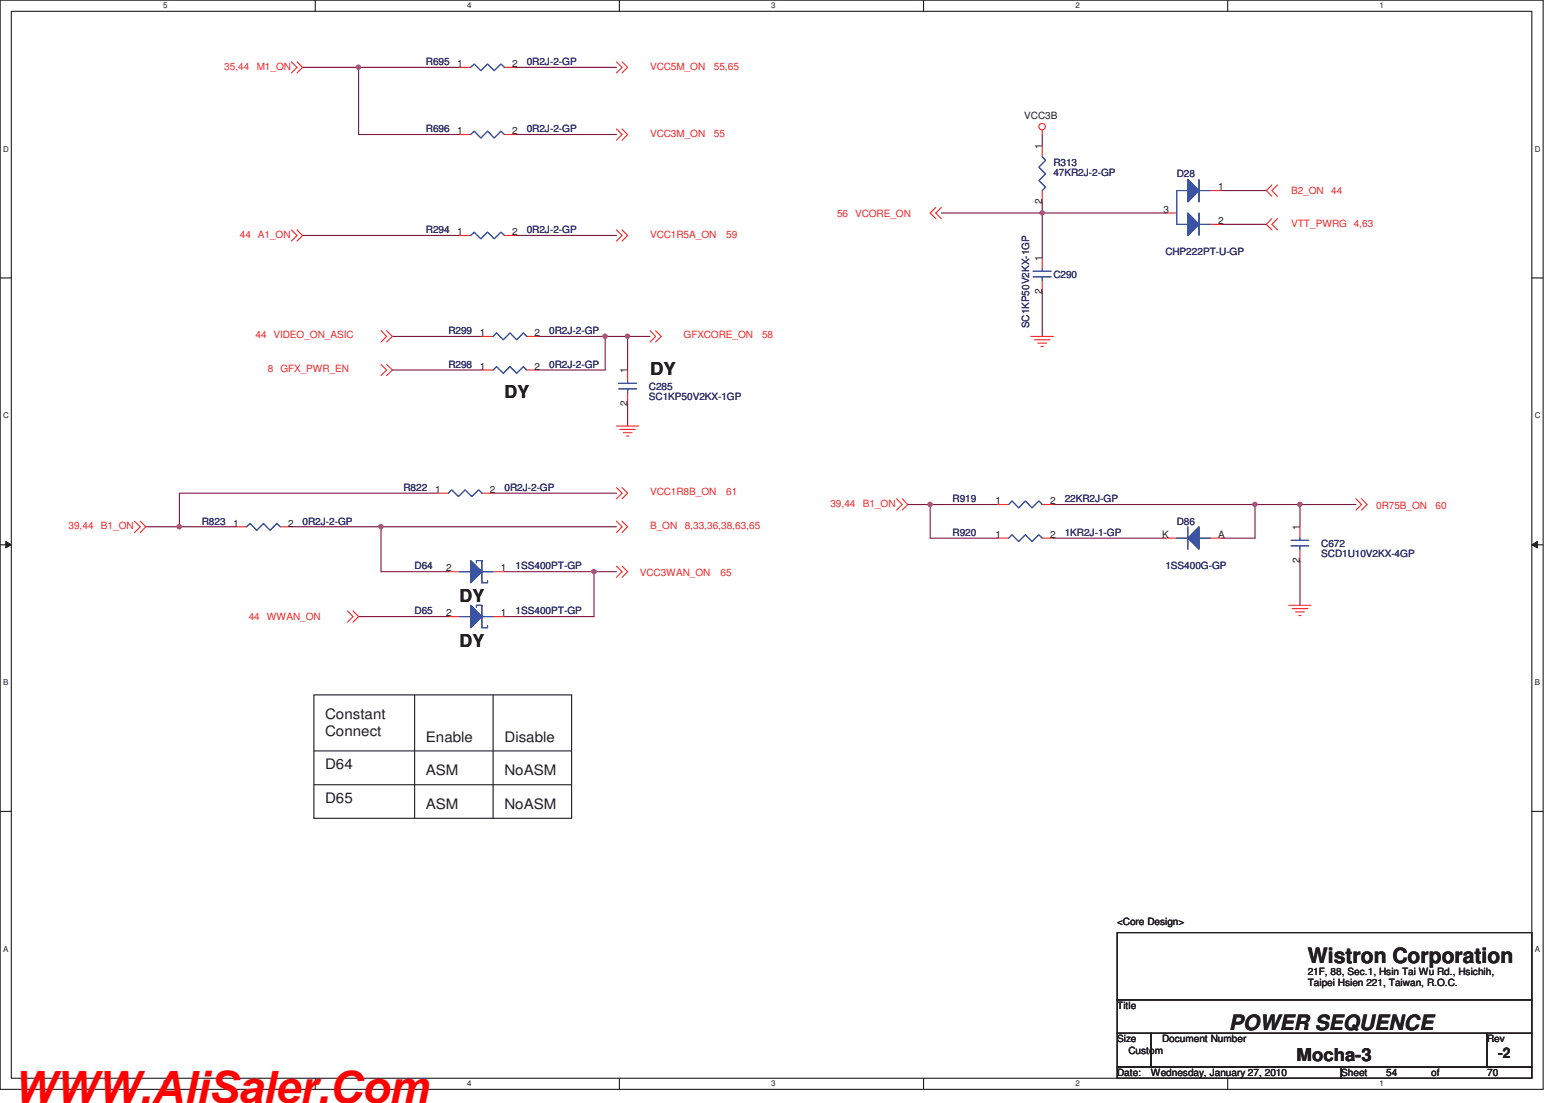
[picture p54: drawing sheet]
<svg xmlns="http://www.w3.org/2000/svg" width="297mm" height="210mm" viewBox="0 0 297 210" stroke-linecap="round" stroke-linejoin="round" font-family="sans-serif">
<defs><g id="words">
<text font-size="8.5" fill="#f00" x="2.5" y="209.9">WWW.AliSaler.Com</text>
<g font-size="4" fill="#231f20">
<text x="249" y="183.4">Wistron Corporation</text>
<text x="234.1" y="196.2">POWER SEQUENCE</text>
</g>
<g font-size="3.4" fill="#231f20">
<text x="123.8" y="71.5">DY</text>
<text x="96.1" y="75.7">DY</text>
<text x="87.5" y="114.6">DY</text>
<text x="87.5" y="123.1">DY</text>
<text x="246.9" y="202.1">Mocha-3</text>
</g>
<g font-size="2.8" fill="#231f20">
<text x="61.9" y="136.9">Constant</text>
<text x="61.9" y="140.1">Connect</text>
<text x="81.1" y="141.2">Enable</text>
<text x="96" y="141.2">Disable</text>
<text x="61.9" y="146.5">D64</text>
<text x="81.1" y="147.6">ASM</text>
<text x="96" y="147.6">NoASM</text>
<text x="61.9" y="152.8">D65</text>
<text x="81.1" y="153.9">ASM</text>
<text x="96" y="153.9">NoASM</text>
<text x="285.3" y="201.5">-2</text>
</g>
<g font-size="1.9" fill="#ec2426">
<text x="42.7" y="13.2">35,44</text>
<text x="48.9" y="13.2">M1_ON</text>
<text x="123.8" y="13.2">VCC5M_ON</text>
<text x="135.9" y="13.2">55,65</text>
<text x="123.8" y="26">VCC3M_ON</text>
<text x="135.9" y="26">55</text>
<text x="159.4" y="41.4">56 VCORE_ON</text>
<text x="245.8" y="36.9">B2_ON</text>
<text x="253.5" y="36.9">44</text>
<text x="45.7" y="45.3">44 A1_ON</text>
<text x="123.8" y="45.3">VCC1R5A_ON</text>
<text x="138.3" y="45.3">59</text>
<text x="245.8" y="43.3">VTT_PWRG 4,63</text>
<text x="48.7" y="64.4">44 VIDEO_ON_ASIC</text>
<text x="130.2" y="64.4">GFXCORE_ON</text>
<text x="145.1" y="64.4">58</text>
<text x="51" y="70.9">8 GFX_PWR_EN</text>
<text x="123.8" y="94.3">VCC1R8B_ON</text>
<text x="138.3" y="94.3">61</text>
<text x="13" y="100.7">39,44</text>
<text x="19.2" y="100.7">B1_ON</text>
<text x="123.8" y="100.7">B_ON</text>
<text x="130.4" y="100.7">8,33,36,38,63,65</text>
<text x="158.1" y="96.4">39,44</text>
<text x="164.3" y="96.4">B1_ON</text>
<text x="262" y="96.9">0R75B_ON</text>
<text x="273.3" y="96.9">60</text>
<text x="121.8" y="109.7">VCC3WAN_ON</text>
<text x="137.2" y="109.7">65</text>
<text x="47.4" y="118">44 WWAN_ON</text>
</g>
<g font-size="1.9" fill="#2d2d72">
<text x="81.1" y="12.4">R695</text>
<text x="100.3" y="12.4">0R2J-2-GP</text>
<text x="81.1" y="25.2">R696</text>
<text x="100.3" y="25.2">0R2J-2-GP</text>
<text x="200.6" y="31.6">R313</text>
<text x="200.6" y="33.5">47KR2J-2-GP</text>
<text x="224.1" y="33.7">D28</text>
<text x="81.1" y="44.4">R294</text>
<text x="100.3" y="44.4">0R2J-2-GP</text>
<text x="200.6" y="52.9">C290</text>
<text x="221.9" y="48.6">CHP222PT-U-GP</text>
<text x="85.4" y="63.6">R299</text>
<text x="104.6" y="63.6">0R2J-2-GP</text>
<text x="196" y="62.5" transform="rotate(-90 196 62.5)">SC1KP50V2KX-1GP</text>
<text x="85.4" y="70">R298</text>
<text x="104.6" y="70">0R2J-2-GP</text>
<text x="123.6" y="74.2">C285</text>
<text x="123.6" y="76.2">SC1KP50V2KX-1GP</text>
<text x="76.8" y="93.5">R822</text>
<text x="96.1" y="93.5">0R2J-2-GP</text>
<text x="181.4" y="95.6">R919</text>
<text x="202.7" y="95.6">22KR2J-GP</text>
<text x="38.4" y="99.9">R823</text>
<text x="57.6" y="99.9">0R2J-2-GP</text>
<text x="181.4" y="102">R920</text>
<text x="202.7" y="102">1KR2J-1-GP</text>
<text x="224.1" y="99.9">D86</text>
<text x="251.6" y="104.1">C672</text>
<text x="251.6" y="106">SCD1U10V2KX-4GP</text>
<text x="78.9" y="108.4">D64</text>
<text x="98.2" y="108.4">1SS400PT-GP</text>
<text x="221.9" y="108.4">1SS400G-GP</text>
<text x="78.9" y="116.9">D65</text>
<text x="98.2" y="116.9">1SS400PT-GP</text>
</g>
<g font-size="1.9" fill="#231f20">
<text x="87.1" y="12.8">1</text>
<text x="97.5" y="12.8">2</text>
<text x="195" y="22.6">VCC3B</text>
<text x="87.1" y="25.6">1</text>
<text x="97.5" y="25.6">2</text>
<text x="198.4" y="28.4" transform="rotate(-90 198.4 28.4)">1</text>
<text x="198.4" y="38.8" transform="rotate(-90 198.4 38.8)">2</text>
<text x="221.5" y="40.5">3</text>
<text x="231.9" y="36.2">1</text>
<text x="87.1" y="44.8">1</text>
<text x="97.5" y="44.8">2</text>
<text x="231.9" y="42.7">2</text>
<text x="198.4" y="49.7" transform="rotate(-90 198.4 49.7)">1</text>
<text x="198.4" y="55.9" transform="rotate(-90 198.4 55.9)">2</text>
<text x="91.4" y="64">1</text>
<text x="101.8" y="64">2</text>
<text x="91.4" y="70.4">1</text>
<text x="101.8" y="70.4">2</text>
<text x="119.5" y="71.1" transform="rotate(-90 119.5 71.1)">1</text>
<text x="119.5" y="77.3" transform="rotate(-90 119.5 77.3)">2</text>
<text x="82.8" y="93.8">1</text>
<text x="93.3" y="93.8">2</text>
<text x="44.4" y="100.2">1</text>
<text x="54.9" y="100.2">2</text>
<text x="189.5" y="96">1</text>
<text x="199.9" y="96">2</text>
<text x="247.5" y="101" transform="rotate(-90 247.5 101)">1</text>
<text x="189.5" y="102.4">1</text>
<text x="199.9" y="102.4">2</text>
<text x="221.3" y="102.4">K</text>
<text x="231.9" y="102.4">A</text>
<text x="247.5" y="107.1" transform="rotate(-90 247.5 107.1)">2</text>
<text x="85" y="108.8">2</text>
<text x="95.4" y="108.8">1</text>
<text x="85" y="117.3">2</text>
<text x="95.4" y="117.3">1</text>
<text x="212.7" y="176">&lt;Core Design&gt;</text>
<text x="249" y="185.6">21F, 88, Sec.1, Hsin Tai Wu Rd., Hsichih,</text>
<text x="249" y="187.8">Taipei Hsien 221, Taiwan, R.O.C.</text>
<text x="212.7" y="192">Title</text>
<text x="212.7" y="198.4">Size</text>
<text x="214.9" y="200.6">Custom</text>
<text x="221.3" y="198.4">Document Number</text>
<text x="283.2" y="198.4">Rev</text>
<text x="212.7" y="204.8">Date:</text>
<text x="219.2" y="204.8">Wednesday, January 27, 2010</text>
<text x="255.4" y="204.9">Sheet</text>
<text x="263.9" y="204.8">54</text>
<text x="272.5" y="204.8">of</text>
<text x="283.2" y="204.8">70</text>
</g>
<g font-size="1.5" fill="#231f20">
<text x="31.1" y="1.6">5</text>
<text x="88.9" y="1.6">4</text>
<text x="146.9" y="1.6">3</text>
<text x="204.8" y="1.6">2</text>
<text x="262.7" y="1.6">1</text>
<text x=".6" y="28.9">D</text>
<text x="292.2" y="28.9">D</text>
<text x=".6" y="79.6">C</text>
<text x="292.2" y="79.6">C</text>
<text x=".6" y="130.4">B</text>
<text x="292.2" y="130.4">B</text>
<text x=".6" y="181.2">A</text>
<text x="292.2" y="181.2">A</text>
<text x="31.1" y="206.8">5</text>
<text x="88.9" y="206.8">4</text>
<text x="146.9" y="206.8">3</text>
<text x="204.8" y="206.8">2</text>
<text x="262.7" y="206.8">1</text>
</g>
</g></defs>
<path d="M0 0h293.8v207.4h-293.8zM2.2 2.2h289.5v203.1h-289.5z" fill="none" stroke="#231f20" stroke-width=".21"/>
<g fill="#fff">
<path d="M31.1 .3h.8v1.6h-.8z"/>
<path d="M31.1 205.5h.8v1.7h-.8z"/>
</g>
<path d="M60 0v2.2M60 205.3v2.1" fill="none" stroke="#231f20" stroke-width=".21"/>
<g fill="#fff">
<path d="M88.9 .3h.8v1.6h-.8z"/>
<path d="M88.9 205.5h.8v1.7h-.8z"/>
</g>
<path d="M117.9 0v2.2M117.9 205.3v2.1" fill="none" stroke="#231f20" stroke-width=".21"/>
<g fill="#fff">
<path d="M146.9 .3h.8v1.6h-.8z"/>
<path d="M146.9 205.5h.8v1.7h-.8z"/>
</g>
<path d="M175.8 0v2.2M175.8 205.3v2.1" fill="none" stroke="#231f20" stroke-width=".21"/>
<g fill="#fff">
<path d="M204.8 .3h.8v1.6h-.8z"/>
<path d="M204.8 205.5h.8v1.7h-.8z"/>
</g>
<path d="M233.8 0v2.2M233.8 205.3v2.1" fill="none" stroke="#231f20" stroke-width=".21"/>
<g fill="#fff">
<path d="M262.7 .3h.8v1.6h-.8z"/>
<path d="M262.7 205.5h.8v1.7h-.8z"/>
<path d="M.6 27.5h1v1.7h-1z"/>
<path d="M292.2 27.5h1.1v1.7h-1.1z"/>
<path d="M.6 78.3h1v1.7h-1z"/>
<path d="M292.2 78.3h1.1v1.7h-1.1z"/>
</g>
<path d="M0 52.9h2.2M291.7 52.9h2.1" fill="none" stroke="#231f20" stroke-width=".21"/>
<g fill="#fff">
<path d="M.6 129.1h1v1.7h-1z"/>
<path d="M292.2 129.1h1v1.7h-1z"/>
</g>
<path d="M0 103.7h2.2M291.7 103.7h2.1" fill="none" stroke="#231f20" stroke-width=".21"/>
<path d="M1.1 103.1l1.1 .6-1.1 .6z" fill="#231f20"/>
<path d="M1.1 103.1l1.1 .6-1.1 .6z" fill="none" stroke="#231f20" stroke-width=".19"/>
<path d="M291.7 103.7l1-.6v1.2z" fill="#231f20"/>
<path d="M291.7 103.7l1-.6v1.2z" fill="none" stroke="#231f20" stroke-width=".19"/>
<g fill="#fff">
<path d="M.6 179.8h1v1.7h-1z"/>
<path d="M292.2 179.8h1v1.7h-1z"/>
</g>
<path d="M0 154.5h2.2M291.7 154.5h2.1" fill="none" stroke="#231f20" stroke-width=".21"/>
<path d="M198.5 40.6h23.4" fill="none" stroke="#7f1542" stroke-width=".21"/>
<circle cx="198.4" cy="40.5" r=".4" fill="#b8529f"/>
<circle cx="198.4" cy="40.5" r=".4" fill="none" stroke="#b8529f" stroke-width=".21"/>
<path d="M115.2 64h4.3v6.4" fill="none" stroke="#7f1542" stroke-width=".21"/>
<circle cx="115.2" cy="64" r=".4" fill="#b8529f"/>
<circle cx="115.2" cy="64" r=".4" fill="none" stroke="#b8529f" stroke-width=".21"/>
<path d="M119.5 64h4.3M96.1 108.8h17" fill="none" stroke="#7f1542" stroke-width=".21"/>
<circle cx="119.5" cy="64" r=".4" fill="#b8529f"/>
<circle cx="119.5" cy="64" r=".4" fill="none" stroke="#b8529f" stroke-width=".21"/>
<path d="M87.5 12.8h-19.2v12.8h19.2M98.2 12.8h19.2M98.2 25.6h19.2M57.6 44.8h29.9M98.2 44.8h19.2M72.6 100.3h44.8M113.1 108.8v8.6h-17" fill="none" stroke="#7f1542" stroke-width=".21"/>
<circle cx="72.5" cy="100.3" r=".4" fill="#b8529f"/>
<circle cx="72.5" cy="100.3" r=".4" fill="none" stroke="#b8529f" stroke-width=".21"/>
<path d="M74.7 64h17.1M119.5 76.8v4.3M34.2 100.3h10.6M68.3 117.4h17.1M113.1 108.8h4.3" fill="none" stroke="#7f1542" stroke-width=".21"/>
<circle cx="113.1" cy="108.8" r=".4" fill="#b8529f"/>
<circle cx="113.1" cy="108.8" r=".4" fill="none" stroke="#b8529f" stroke-width=".21"/>
<path d="M57.6 12.8h10.7M198.5 25.6v2.2M198.5 38.4v10.7M179.2 40.6h19.3M198.5 55.5v8.5M34.2 93.9h49M93.9 93.9h23.5M55.5 100.3h17.1v8.5h12.8" fill="none" stroke="#7f1542" stroke-width=".21"/>
<circle cx="68.3" cy="12.8" r=".4" fill="#b8529f"/>
<circle cx="68.3" cy="12.8" r=".4" fill="none" stroke="#b8529f" stroke-width=".21"/>
<path d="M232.6 36.3h8.5M74.7 70.4h17.1M102.4 64h12.8v6.4h-12.8M34.2 93.9v6.4" fill="none" stroke="#7f1542" stroke-width=".21"/>
<circle cx="34.1" cy="100.3" r=".4" fill="#b8529f"/>
<circle cx="34.1" cy="100.3" r=".4" fill="none" stroke="#b8529f" stroke-width=".21"/>
<path d="M177.1 96.1h12.8M27.8 100.3h6.4" fill="none" stroke="#7f1542" stroke-width=".21"/>
<circle cx="177.1" cy="96" r=".4" fill="#b8529f"/>
<circle cx="177.1" cy="96" r=".4" fill="none" stroke="#b8529f" stroke-width=".21"/>
<path d="M239 96.1h8.5" fill="none" stroke="#7f1542" stroke-width=".21"/>
<circle cx="238.9" cy="96" r=".4" fill="#b8529f"/>
<circle cx="238.9" cy="96" r=".4" fill="none" stroke="#b8529f" stroke-width=".21"/>
<path d="M177.1 96.1v6.3h12.8M239 96.1v6.3h-6.4M247.5 96.1v4.2M200.6 102.4h21.3" fill="none" stroke="#7f1542" stroke-width=".21"/>
<circle cx="247.5" cy="96" r=".4" fill="#b8529f"/>
<circle cx="247.5" cy="96" r=".4" fill="none" stroke="#b8529f" stroke-width=".21"/>
<path d="M232.6 42.7h8.5M172.8 96.1h4.3M200.6 96.1h38.4M247.5 96.1h10.7M247.5 106.7v8.5" fill="none" stroke="#7f1542" stroke-width=".21"/>
<g fill="none" stroke="#ec2426" stroke-width=".21">
<path d="M55.5 11.8l1.1 1-1.1 1.1M56.6 11.8l1 1-1 1.1M117.4 11.8l1 1-1 1.1M118.4 11.8l1.1 1-1.1 1.1M117.4 24.5l1 1.1-1 1.1M118.4 24.5l1.1 1.1-1.1 1.1M178.2 39.5l-1.1 1.1 1.1 1M179.2 39.5l-1 1.1 1 1M198.5 24.8v.8M242.2 35.2l-1.1 1.1 1.1 1.1M243.2 35.2l-1 1.1 1 1.1M55.5 43.8l1.1 1-1.1 1.1"/>
<path d="M56.6 43.8l1 1-1 1.1M117.4 43.8l1 1-1 1.1M118.4 43.8l1.1 1-1.1 1.1M242.2 41.6l-1.1 1.1 1.1 1.1M243.2 41.6l-1 1.1 1 1.1M72.6 62.9l1 1.1-1 1.1M72.6 69.4l1 1-1 1.1M73.6 62.9l1.1 1.1-1.1 1.1M73.6 69.4l1.1 1-1.1 1.1M91.8 64h2.1M100.3 64h2.1M123.8 62.9l1 1.1-1 1.1"/>
<path d="M124.8 62.9l1.1 1.1-1.1 1.1M196.3 64h4.3M197 64.7h2.9M197.6 65.3h1.7M198.2 66h.5M25.6 99.2l1.1 1.1-1.1 1.1M26.7 99.2l1.1 1.1-1.1 1.1M83.2 93.9h2.2M91.8 93.9h2.1M117.4 81.1h4.2M117.4 99.2l1 1.1-1 1.1M117.4 92.8l1 1.1-1 1.1"/>
<path d="M118 81.7h3M118.4 99.2l1.1 1.1-1.1 1.1M118.4 92.8l1.1 1.1-1.1 1.1M118.7 82.4h1.7M119.3 83h.4M170.7 95l1.1 1.1-1.1 1M171.8 95l1 1.1-1 1M258.2 95l1 1.1-1 1M259.2 95l1.1 1.1-1.1 1M66.2 116.3l1 1.1-1 1M67.2 116.3l1.1 1.1-1.1 1M117.4 107.8l1 1-1 1.1"/>
<path d="M118.4 107.8l1.1 1-1.1 1.1M221.9 102.4h2.2M230.5 102.4h2.1M245.4 115.2h4.2M246 115.9h3M246.7 116.5h1.7M247.3 117.2h.4"/>
<circle cx="198.4" cy="24.1" r=".62"/>
</g>
<path d="M59.8 132.3h49v23.5h-49zM78.9 132.3v23.5M93.9 132.3v23.5M59.8 143h49M59.8 149.4h49M212.7 177.5h79v12.8h-79zM212.7 190.3h79v6.4h-79zM212.7 196.7h6.5v6.5h-6.5zM219.2 196.7h64v6.5h-64zM283.2 196.7h8.5v6.5h-8.5zM212.7 203.2h42.7v2.1h-42.7zM255.4 203.2h36.3v2.1h-36.3z" fill="none" stroke="#231f20" stroke-width=".21"/>
<path d="M93.9 64l.6-.6 1.3 1.3 1.3-1.3 1.3 1.3 1.2-1.3 .7 .6M85.4 93.9l.6-.6 1.3 1.2 1.3-1.2 1.2 1.2 1.3-1.2 .7 .6" fill="none" stroke="#3a53a4" stroke-width=".21"/>
<path d="M228.3 100.3v4.3l-2.1-2.2z" fill="#3a53a4"/>
<path d="M224.1 102.4h2.1M226.2 100.3v4.3M228.3 102.4h2.2M228.3 100.3v4.3l-2.1-2.2z" fill="none" stroke="#3a53a4" stroke-width=".21"/>
<path d="M228.3 100.3v4.3l-2.1-2.2z" fill="#3a53a4"/>
<path d="M89.6 12.8l.7-.6 1.3 1.3 1.2-1.3 1.3 1.3 1.3-1.3 .7 .6M198.5 29.9l.6 .6-1.3 1.3 1.3 1.3-1.3 1.3 1.3 1.2-.6 .7M196.7 52.7h3.4M196.7 51.6h3.4M198.5 51.2v.4M198.5 52.7v.7M224.1 102.4h2.1M226.2 100.3v4.3M228.3 102.4h2.2M228.3 100.3v4.3l-2.1-2.2z" fill="none" stroke="#3a53a4" stroke-width=".21"/>
<path d="M87.5 12.8h2.1M96.1 12.8h2.1M198.5 27.8v2.1M198.5 36.3v2.1M198.5 49.1v2.1M198.5 53.4v2.1M85.4 117.4h2.1M93.9 117.4h2.2" fill="none" stroke="#ec2426" stroke-width=".21"/>
<path d="M89.6 115.2l2.2 2.2-2.2 2.1z" fill="#3a53a4"/>
<path d="M87.5 117.4h2.1M89.6 115.2l2.2 2.2-2.2 2.1zM90.7 115.7v-.5h1.1v4.3h1v-.4M91.8 117.4h2.1" fill="none" stroke="#3a53a4" stroke-width=".21"/>
<path d="M89.6 115.2l2.2 2.2-2.2 2.1z" fill="#3a53a4"/>
<path d="M87.5 117.4h2.1M89.6 115.2l2.2 2.2-2.2 2.1zM90.7 115.7v-.5h1.1v4.3h1v-.4M91.8 117.4h2.1" fill="none" stroke="#3a53a4" stroke-width=".21"/>
<path d="M85.4 108.8h2.1M93.9 108.8h2.2" fill="none" stroke="#ec2426" stroke-width=".21"/>
<path d="M89.6 106.7l2.2 2.1-2.2 2.2z" fill="#3a53a4"/>
<path d="M87.5 108.8h2.1M89.6 106.7l2.2 2.1-2.2 2.2zM90.7 107.1v-.4h1.1v4.3h1v-.5M91.8 108.8h2.1" fill="none" stroke="#3a53a4" stroke-width=".21"/>
<path d="M89.6 106.7l2.2 2.1-2.2 2.2z" fill="#3a53a4"/>
<g fill="none" stroke="#3a53a4" stroke-width=".21">
<path d="M89.6 25.6l.7-.6 1.3 1.3 1.2-1.3 1.3 1.3 1.3-1.3 .7 .6M89.6 44.8l.7-.6 1.3 1.3 1.2-1.3 1.3 1.3 1.3-1.3 .7 .6M93.9 70.4l.6-.6 1.3 1.3 1.3-1.3 1.3 1.3 1.2-1.3 .7 .6M117.8 74h3.4M117.8 73h3.4M119.5 72.6v.4M119.5 74v.7M192.1 96.1l.6-.7 1.3 1.3 1.2-1.3 1.3 1.3 1.3-1.3 .7 .7M87.5 108.8h2.1M89.6 106.7l2.2 2.1-2.2 2.2zM90.7 107.1v-.4h1.1v4.3h1v-.5M91.8 108.8h2.1"/>
<path d="M192.1 102.4l.6-.6 1.3 1.3 1.2-1.3 1.3 1.3 1.3-1.3 .7 .6M245.8 103.9h3.4M245.8 102.9h3.4M247.5 102.4v.5M247.5 103.9v.7"/>
</g>
<g fill="none" stroke="#ec2426" stroke-width=".21">
<path d="M87.5 25.6h2.1M96.1 25.6h2.1M230.5 36.3h2.1M87.5 44.8h2.1M96.1 44.8h2.1M221.9 40.6h2.2M230.5 42.7h2.1M91.8 70.4h2.1M100.3 70.4h2.1M119.5 70.4v2.2M119.5 74.7v2.1M189.9 96.1h2.2"/>
<path d="M198.5 96.1h2.1M189.9 102.4h2.2M198.5 102.4h2.1M247.5 100.3v2.1M247.5 104.6v2.1"/>
</g>
<path d="M226.2 40.6l2.1 2.1-2.1 2.1z" fill="#3a53a4"/>
<path d="M226.2 40.6l2.1 2.1-2.1 2.1z" fill="none" stroke="#3a53a4" stroke-width=".21"/>
<path d="M226.2 34.2l2.1 2.1-2.1 2.1z" fill="#3a53a4"/>
<path d="M226.2 34.2l2.1 2.1-2.1 2.1zM226.2 36.3h-2.1v6.4h2.1M228.3 34.2v4.2M228.3 36.3h2.2M228.3 40.6v4.2M228.3 42.7h2.2" fill="none" stroke="#3a53a4" stroke-width=".21"/>
<path d="M226.2 40.6l2.1 2.1-2.1 2.1z" fill="#3a53a4"/>
<path d="M226.2 40.6l2.1 2.1-2.1 2.1z" fill="none" stroke="#3a53a4" stroke-width=".21"/>
<path d="M226.2 34.2l2.1 2.1-2.1 2.1z" fill="#3a53a4"/>
<path d="M226.2 34.2l2.1 2.1-2.1 2.1zM226.2 36.3h-2.1v6.4h2.1M228.3 34.2v4.2M228.3 36.3h2.2M228.3 40.6v4.2M228.3 42.7h2.2M46.9 100.3l.7-.7 1.3 1.4 1.3-1.4 1.2 1.4 1.3-1.4 .7 .7" fill="none" stroke="#3a53a4" stroke-width=".21"/>
<path d="M44.8 100.3h2.1M53.4 100.3h2.1" fill="none" stroke="#ec2426" stroke-width=".21"/>
<circle cx="198.4" cy="40.5" r=".4" fill="#b8529f"/>
<circle cx="198.4" cy="40.5" r=".4" fill="none" stroke="#b8529f" stroke-width=".21"/>
<circle cx="115.2" cy="64" r=".4" fill="#b8529f"/>
<circle cx="115.2" cy="64" r=".4" fill="none" stroke="#b8529f" stroke-width=".21"/>
<circle cx="119.5" cy="64" r=".4" fill="#b8529f"/>
<circle cx="119.5" cy="64" r=".4" fill="none" stroke="#b8529f" stroke-width=".21"/>
<circle cx="72.5" cy="100.3" r=".4" fill="#b8529f"/>
<circle cx="72.5" cy="100.3" r=".4" fill="none" stroke="#b8529f" stroke-width=".21"/>
<circle cx="113.1" cy="108.8" r=".4" fill="#b8529f"/>
<circle cx="113.1" cy="108.8" r=".4" fill="none" stroke="#b8529f" stroke-width=".21"/>
<circle cx="68.3" cy="12.8" r=".4" fill="#b8529f"/>
<circle cx="68.3" cy="12.8" r=".4" fill="none" stroke="#b8529f" stroke-width=".21"/>
<circle cx="34.1" cy="100.3" r=".4" fill="#b8529f"/>
<circle cx="34.1" cy="100.3" r=".4" fill="none" stroke="#b8529f" stroke-width=".21"/>
<circle cx="177.1" cy="96" r=".4" fill="#b8529f"/>
<circle cx="177.1" cy="96" r=".4" fill="none" stroke="#b8529f" stroke-width=".21"/>
<circle cx="238.9" cy="96" r=".4" fill="#b8529f"/>
<circle cx="238.9" cy="96" r=".4" fill="none" stroke="#b8529f" stroke-width=".21"/>
<circle cx="247.5" cy="96" r=".4" fill="#b8529f"/>
<circle cx="247.5" cy="96" r=".4" fill="none" stroke="#b8529f" stroke-width=".21"/>
<use href="#words"/>
</svg>
